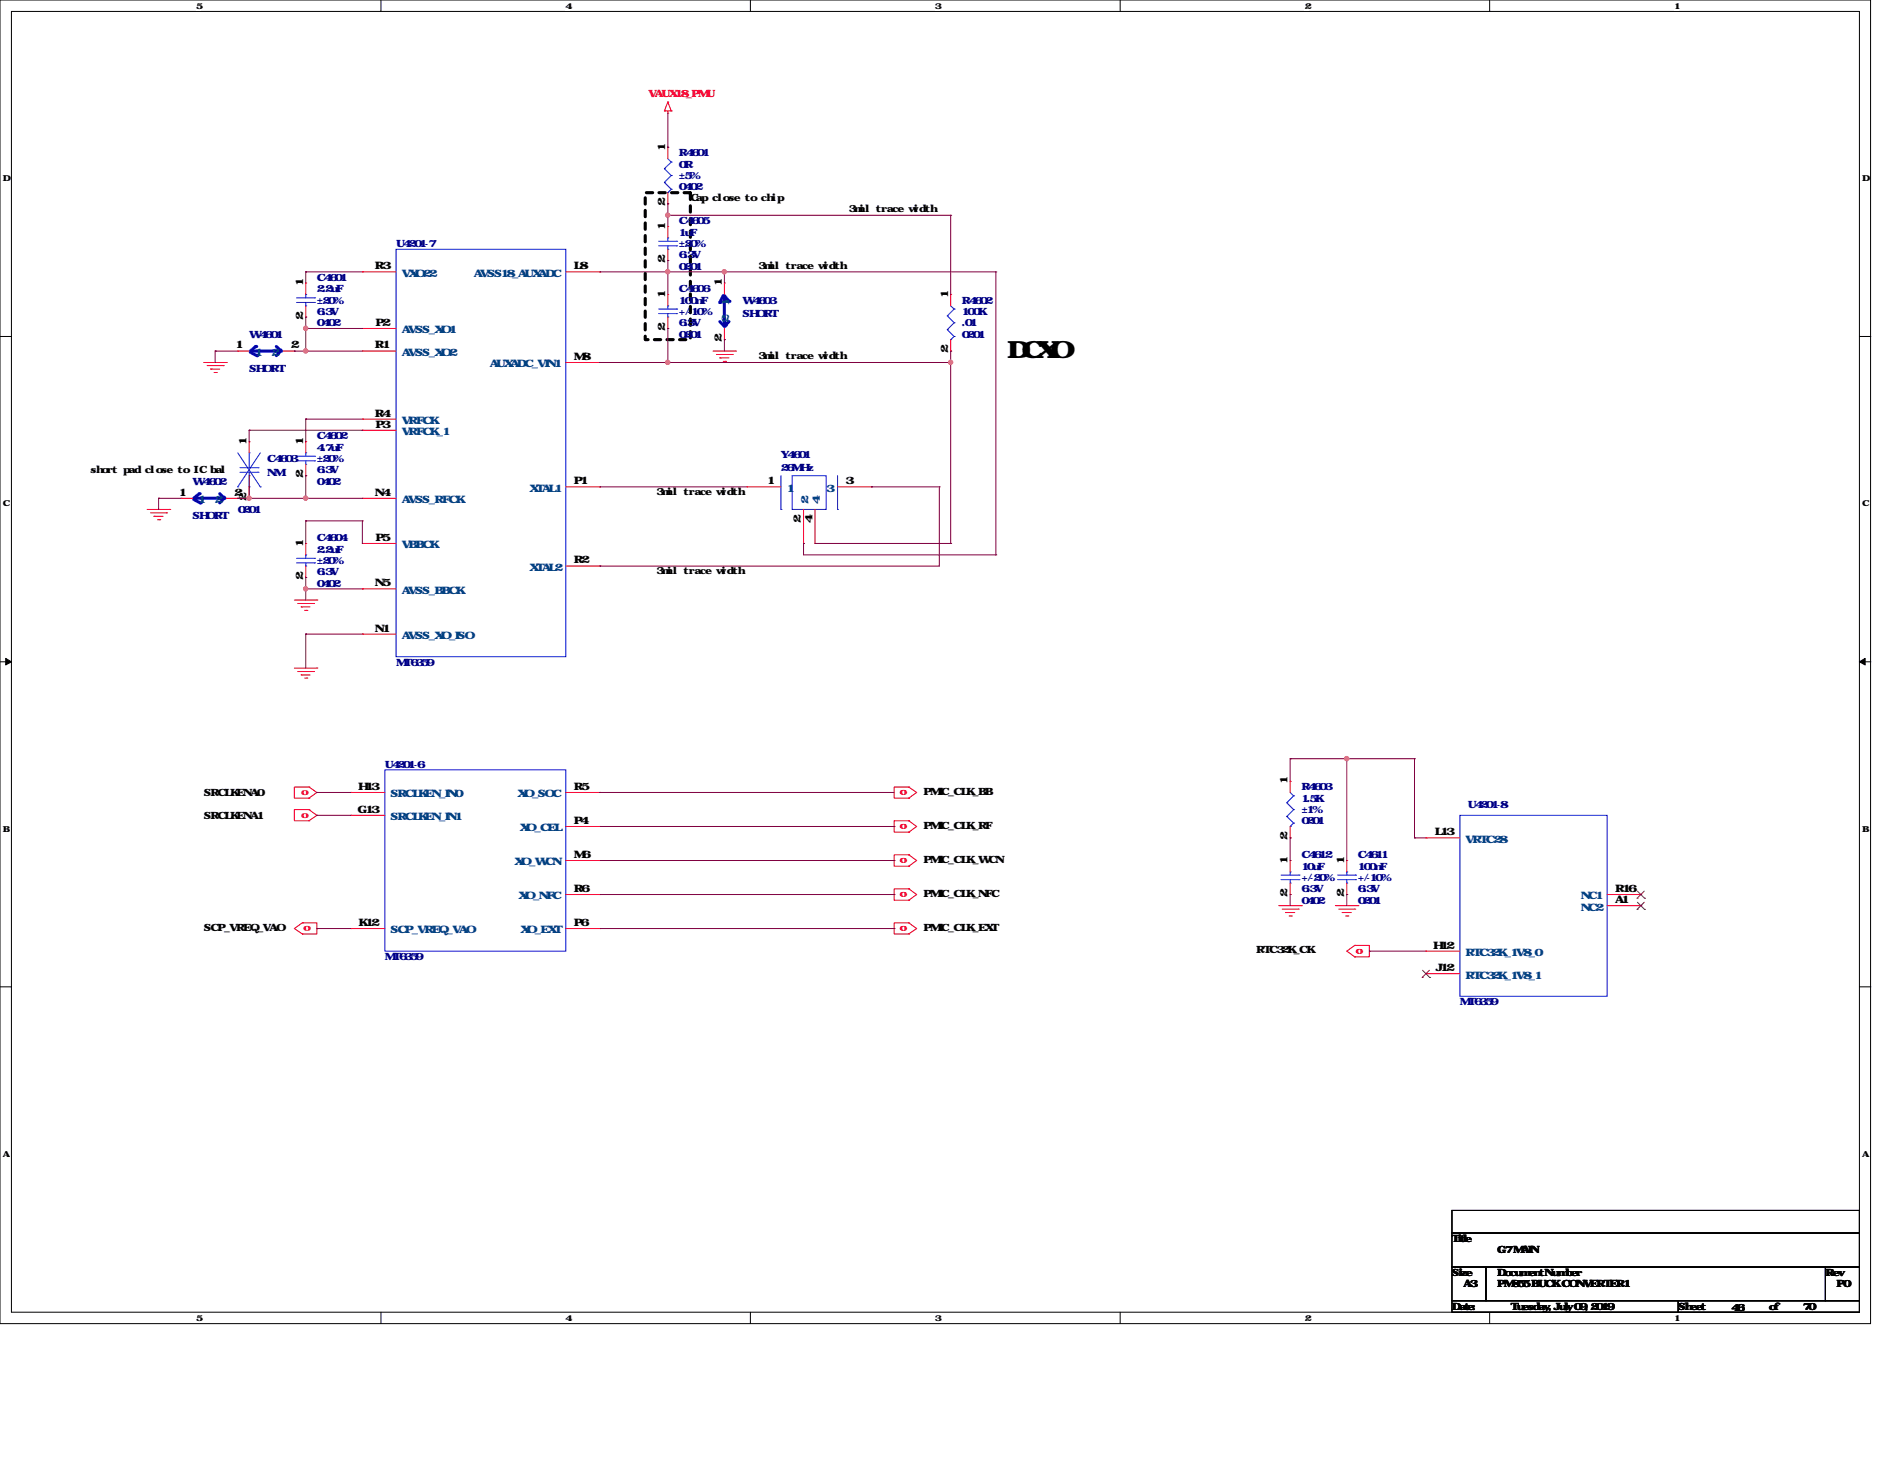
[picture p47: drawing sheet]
<svg xmlns="http://www.w3.org/2000/svg" width="279mm" height="216mm" viewBox="0 0 279 216" stroke-linecap="round" stroke-linejoin="round" font-family="sans-serif">
<defs><g id="words">
<text font-size="3.5" x="149.2" y="53">DCXO</text>
<g font-size="1.5" fill="#f00">
<text x="96.1" y="14.4">VAUX18_PMU</text>
<text x="44.6" y="117.8">o</text>
<text x="134.5" y="117" transform="rotate(-180 134.5 117)">o</text>
<text x="44.6" y="121.1">o</text>
<text x="134.5" y="122" transform="rotate(-180 134.5 122)">o</text>
<text x="134.5" y="127" transform="rotate(-180 134.5 127)">o</text>
<text x="46.1" y="137.1" transform="rotate(-180 46.1 137.1)">o</text>
<text x="134.5" y="132.1" transform="rotate(-180 134.5 132.1)">o</text>
<text x="134.5" y="137.1" transform="rotate(-180 134.5 137.1)">o</text>
<text x="202" y="140.5" transform="rotate(-180 202 140.5)">o</text>
</g>
<g font-size="1.5">
<text x="98.6" y="22.3" transform="rotate(-90 98.6 22.3)">1</text>
<text x="102.3" y="29.8">Cap close to chip</text>
<text x="98.6" y="34" transform="rotate(-90 98.6 34)">1</text>
<text x="98.6" y="30.6" transform="rotate(-90 98.6 30.6)">2</text>
<text x="125.7" y="31.4">3m</text>
<text x="127.3" y="31.4">il trace w</text>
<text x="135.4" y="31.4">idth</text>
<text x="55.5" y="39.9">R3</text>
<text x="85" y="39.9">L8</text>
<text x="98.6" y="38.9" transform="rotate(-90 98.6 38.9)">2</text>
<text x="112.4" y="39.8">3m</text>
<text x="114" y="39.8">il trace w</text>
<text x="122" y="39.8">idth</text>
<text x="44.9" y="47.3" transform="rotate(-90 44.9 47.3)">2</text>
<text x="44.9" y="42.4" transform="rotate(-90 44.9 42.4)">1</text>
<text x="98.6" y="44.1" transform="rotate(-90 98.6 44.1)">1</text>
<text x="106.9" y="42.4" transform="rotate(-90 106.9 42.4)">1</text>
<text x="140.5" y="44.1" transform="rotate(-90 140.5 44.1)">1</text>
<text x="34.9" y="51.6">1</text>
<text x="43.1" y="51.6">2</text>
<text x="55.5" y="51.6">R1</text>
<text x="55.6" y="48.3">P2</text>
<text x="85" y="53.3">M8</text>
<text x="98.6" y="49" transform="rotate(-90 98.6 49)">2</text>
<text x="106.9" y="50.7" transform="rotate(-90 106.9 50.7)">2</text>
<text x="112.4" y="53.2">3m</text>
<text x="114" y="53.2">il trace w</text>
<text x="122" y="53.2">idth</text>
<text x="140.5" y="52.3" transform="rotate(-90 140.5 52.3)">2</text>
<text x="36.5" y="65.9" transform="rotate(-90 36.5 65.9)">1</text>
<text x="44.9" y="65.9" transform="rotate(-90 44.9 65.9)">1</text>
<text x="55.5" y="61.7">R4</text>
<text x="55.6" y="63.3">P3</text>
<text x="13.4" y="70">short pad close to IC bal</text>
<text x="44.9" y="70.8" transform="rotate(-90 44.9 70.8)">2</text>
<text x="85" y="71.7">P1</text>
<text x="113.7" y="71.7">1</text>
<text x="125.3" y="71.7">3</text>
<text x="26.5" y="73.4">1</text>
<text x="34.7" y="73.4">2</text>
<text x="36.5" y="74.1" transform="rotate(-90 36.5 74.1)">2</text>
<text x="55.5" y="73.4">N4</text>
<text x="97.2" y="73.3">3m</text>
<text x="98.9" y="73.3">il trace w</text>
<text x="106.9" y="73.3">idth</text>
<text x="118.7" y="77.5" transform="rotate(-90 118.7 77.5)">2</text>
<text x="120.4" y="77.5" transform="rotate(-90 120.4 77.5)">4</text>
<text x="44.9" y="81" transform="rotate(-90 44.9 81)">1</text>
<text x="55.6" y="80.1">P5</text>
<text x="85" y="83.4">R2</text>
<text x="44.9" y="85.9" transform="rotate(-90 44.9 85.9)">2</text>
<text x="55.5" y="86.8">N5</text>
<text x="97.2" y="85">3m</text>
<text x="98.9" y="85">il trace w</text>
<text x="106.9" y="85">idth</text>
<text x="55.5" y="93.5">N1</text>
<text x="30.2" y="117.9">SRCLKENA0</text>
<text x="53" y="117">H13</text>
<text x="85" y="117">R5</text>
<text x="136.8" y="117.7">PMIC_CLK_BB</text>
<text x="190.8" y="116.2" transform="rotate(-90 190.8 116.2)">1</text>
<text x="30.2" y="121.2">SRCLKENA1</text>
<text x="53" y="120.4">G13</text>
<text x="85" y="122">P4</text>
<text x="136.8" y="122.7">PMIC_CLK_RF</text>
<text x="190.8" y="124.4" transform="rotate(-90 190.8 124.4)">2</text>
<text x="212.6" y="123.7">L13</text>
<text x="85" y="127">M6</text>
<text x="136.8" y="127.8">PMIC_CLK_WCN</text>
<text x="190.8" y="127.9" transform="rotate(-90 190.8 127.9)">1</text>
<text x="199.1" y="127.9" transform="rotate(-90 199.1 127.9)">1</text>
<text x="30.2" y="137.8">SCP_VREQ_VAO</text>
<text x="53.1" y="137.1">K12</text>
<text x="85" y="132.1">R6</text>
<text x="85" y="137.1">P6</text>
<text x="136.8" y="132.8">PMIC_CLK_NFC</text>
<text x="136.8" y="137.8">PMIC_CLK_EXT</text>
<text x="190.8" y="132.8" transform="rotate(-90 190.8 132.8)">2</text>
<text x="199.1" y="132.8" transform="rotate(-90 199.1 132.8)">2</text>
<text x="239.3" y="133.7">A1</text>
<text x="239.3" y="132.1">R16</text>
<text x="186.1" y="141.2">RTC32K_CK</text>
<text x="212.3" y="140.5">H12</text>
<text x="212.6" y="143.8">J12</text>
<text x="215.1" y="183.9">Title</text>
<text x="221.8" y="185.6">G7 MAIN</text>
<text x="215.1" y="189">Size</text>
<text x="216.8" y="190.6">A3</text>
<text x="221.8" y="190.6">PM855 BUCK CONVERTER1</text>
<text x="221.8" y="189">Document Number</text>
<text x="270.4" y="189">Rev</text>
<text x="272.1" y="190.6">P0</text>
<text x="215.1" y="194">Date:</text>
<text x="223.8" y="194">Tuesday, July 09, 2019</text>
<text x="248.6" y="194">Sheet</text>
<text x="256.5" y="194.1">46</text>
<text x="262" y="194">of</text>
<text x="267.1" y="194">70</text>
</g>
<g font-size="1.5" fill="#000080">
<text x="100.6" y="23.2">R4601</text>
<text x="100.6" y="24.8">0R</text>
<text x="100.6" y="26.5">±5%</text>
<text x="100.6" y="28.2">0402</text>
<text x="100.6" y="33.2">C4605</text>
<text x="100.6" y="34.9">1uF</text>
<text x="46.9" y="41.6">C4601</text>
<text x="58.7" y="36.6">U4201-7</text>
<text x="100.6" y="39.9">0201</text>
<text x="100.6" y="38.3">6.3V</text>
<text x="100.6" y="36.6">±20%</text>
<text x="46.9" y="43.3">2.2uF</text>
<text x="46.9" y="46.7">6.3V</text>
<text x="46.9" y="45">±20%</text>
<text x="100.6" y="43.3">C4606</text>
<text x="100.6" y="45">100nF</text>
<text x="100.6" y="46.7">+/-10%</text>
<text x="110" y="45">W4603</text>
<text x="110" y="47">SHORT</text>
<text x="142.5" y="45">R4602</text>
<text x="142.5" y="46.7">100K</text>
<text x="36.9" y="50">W4601</text>
<text x="46.9" y="48.3">0402</text>
<text x="100.6" y="50">0201</text>
<text x="100.6" y="48.3">6.3V</text>
<text x="142.5" y="48.3">.01</text>
<text x="142.5" y="50">0201</text>
<text x="36.9" y="55">SHORT</text>
<text x="46.9" y="65.1">C4602</text>
<text x="28.5" y="71.8">W4602</text>
<text x="39.6" y="68.4">C4603</text>
<text x="39.6" y="70.4">NM</text>
<text x="46.9" y="66.8">4.7uF</text>
<text x="46.9" y="71.8">0402</text>
<text x="46.9" y="70.1">6.3V</text>
<text x="46.9" y="68.4">±20%</text>
<text x="115.7" y="67.8">Y4601</text>
<text x="115.7" y="69.8">26MHz</text>
<text x="28.5" y="76.8">SHORT</text>
<text x="35.2" y="76">0201</text>
<text x="46.9" y="80.2">C4604</text>
<text x="46.9" y="81.8">2.2uF</text>
<text x="46.9" y="83.5">±20%</text>
<text x="46.9" y="86.9">0402</text>
<text x="46.9" y="85.2">6.3V</text>
<text x="58.7" y="98.6">MT6359</text>
<text x="57" y="113.7">U4201-6</text>
<text x="192.8" y="117.1">R4603</text>
<text x="192.8" y="118.7">1.5K</text>
<text x="217.5" y="119.7">U4201-8</text>
<text x="192.8" y="120.4">±1%</text>
<text x="192.8" y="122.1">0201</text>
<text x="192.8" y="127.1">C4612</text>
<text x="192.8" y="128.8">10uF</text>
<text x="192.8" y="130.5">+/-20%</text>
<text x="201.2" y="127.1">C4611</text>
<text x="201.2" y="128.8">100nF</text>
<text x="201.2" y="130.5">+/-10%</text>
<text x="192.8" y="133.8">0402</text>
<text x="192.8" y="132.1">6.3V</text>
<text x="201.2" y="133.8">0201</text>
<text x="201.2" y="132.1">6.3V</text>
<text x="57" y="142.2">MT6359</text>
<text x="216.3" y="148.9">MT6359</text>
</g>
<g font-size="1.5" fill="#004080">
<text x="59.5" y="41">VXO22</text>
<text x="70.2" y="41">AVSS18_AUXADC</text>
<text x="108" y="47.8" transform="rotate(-90 108 47.8)">2</text>
<text x="108" y="45.3" transform="rotate(-90 108 45.3)">1</text>
<text x="37.8" y="52.7">1</text>
<text x="40.2" y="52.7">2</text>
<text x="59.5" y="52.7">AVSS_XO2</text>
<text x="59.5" y="49.4">AVSS_XO1</text>
<text x="72.6" y="54.4">AUXADC_VIN1</text>
<text x="59.5" y="62.8">VRFCK</text>
<text x="59.5" y="64.4">VRFCK_1</text>
<text x="29.4" y="74.5">1</text>
<text x="31.8" y="74.5">2</text>
<text x="59.5" y="74.5">AVSS_RFCK</text>
<text x="78.4" y="72.8">XTAL1</text>
<text x="116.5" y="72.8">1</text>
<text x="119.8" y="74.6" transform="rotate(-90 119.8 74.6)">2</text>
<text x="121.5" y="74.6" transform="rotate(-90 121.5 74.6)">4</text>
<text x="122.4" y="72.8">3</text>
<text x="59.5" y="81.2">VBBCK</text>
<text x="59.5" y="87.9">AVSS_BBCK</text>
<text x="78.4" y="84.5">XTAL2</text>
<text x="59.5" y="94.6">AVSS_XO_ISO</text>
<text x="57.9" y="118.1">SRCLKEN_IN0</text>
<text x="76.7" y="118.1">XO_SOC</text>
<text x="57.9" y="121.5">SRCLKEN_IN1</text>
<text x="77" y="123.1">XO_CEL</text>
<text x="217.1" y="124.8">VRTC28</text>
<text x="76.2" y="128.1">XO_WCN</text>
<text x="76.8" y="133.2">XO_NFC</text>
<text x="234.2" y="134.8">NC2</text>
<text x="234.2" y="133.2">NC1</text>
<text x="57.9" y="138.2">SCP_VREQ_VAO</text>
<text x="77.1" y="138.2">XO_EXT</text>
<text x="217.1" y="141.6">RTC32K_1V8_0</text>
<text x="217.1" y="144.9">RTC32K_1V8_1</text>
</g>
<g font-size="1.2">
<text x="29" y="1.3">5</text>
<text x="83.8" y="1.3">4</text>
<text x="138.5" y="1.3">3</text>
<text x="193.3" y="1.3">2</text>
<text x="248" y="1.3">1</text>
<text x=".4" y="26.8">D</text>
<text x="275.9" y="26.8">D</text>
<text x=".4" y="75">C</text>
<text x="275.9" y="75">C</text>
<text x=".4" y="123.1">B</text>
<text x="275.9" y="123.1">B</text>
<text x=".4" y="171.3">A</text>
<text x="275.9" y="171.3">A</text>
<text x="29" y="195.6">5</text>
<text x="83.8" y="195.6">4</text>
<text x="138.5" y="195.6">3</text>
<text x="193.3" y="195.6">2</text>
<text x="248" y="195.6">1</text>
</g>
</g></defs>
<path d="M0 0h277.1v196h-277.1zM1.7 1.7h273.8v192.6h-273.8z" fill="none" stroke="#000" stroke-width=".15"/>
<g fill="#fff">
<path d="M29 .2h.7v1.3h-.7z"/>
<path d="M29 194.5h.7v1.3h-.7z"/>
</g>
<path d="M56.4 0v1.7M56.4 194.3v1.7" fill="none" stroke="#000" stroke-width=".15"/>
<g fill="#fff">
<path d="M83.8 .2h.6v1.3h-.6z"/>
<path d="M83.8 194.5h.6v1.3h-.6z"/>
</g>
<path d="M111.2 0v1.7M111.2 194.3v1.7" fill="none" stroke="#000" stroke-width=".15"/>
<g fill="#fff">
<path d="M138.5 .2h.6v1.3h-.6z"/>
<path d="M138.5 194.5h.6v1.3h-.6z"/>
</g>
<path d="M165.9 0v1.7M165.9 194.3v1.7" fill="none" stroke="#000" stroke-width=".15"/>
<g fill="#fff">
<path d="M193.3 .2h.6v1.3h-.6z"/>
<path d="M193.3 194.5h.6v1.3h-.6z"/>
</g>
<path d="M220.7 0v1.7M220.7 194.3v1.7" fill="none" stroke="#000" stroke-width=".15"/>
<g fill="#fff">
<path d="M248 .2h.7v1.3h-.7z"/>
<path d="M248 194.5h.7v1.3h-.7z"/>
<path d="M.4 25.7h.9v1.4h-.9z"/>
<path d="M275.9 25.7h.8v1.4h-.8z"/>
<path d="M.4 73.9h.9v1.3h-.9z"/>
<path d="M275.9 73.9h.8v1.3h-.8z"/>
</g>
<path d="M0 49.8h1.7M275.5 49.8h1.7" fill="none" stroke="#000" stroke-width=".15"/>
<g fill="#fff">
<path d="M.4 122h.8v1.4h-.8z"/>
<path d="M275.9 122h.7v1.4h-.7z"/>
</g>
<path d="M0 98h1.7M275.5 98h1.7" fill="none" stroke="#000" stroke-width=".15"/>
<path d="M.8 97.5l.9 .5-.9 .5zM275.5 98l.8-.5v1z" fill="#000" stroke="#000" stroke-width=".15"/>
<g fill="#fff">
<path d="M.4 170.2h.8v1.3h-.8z"/>
<path d="M275.9 170.2h.7v1.3h-.7z"/>
</g>
<path d="M0 146.1h1.7M275.5 146.1h1.7M215.1 179.2h60.4v3.4h-60.4zM215.1 182.6h60.4v5h-60.4zM215.1 187.6h5v5h-5zM215.1 192.6h33.5v1.7h-33.5zM220.1 187.6h50.3v5h-50.3zM248.6 192.6h26.9v1.7h-26.9zM270.4 187.6h5.1v5h-5.1z" fill="none" stroke="#000" stroke-width=".15"/>
<path d="M95.6 28.5h6.7v21.8h-6.7z" fill="none" stroke="#000" stroke-width=".47" stroke-dasharray=".9 .9"/>
<g fill="none" stroke="#f00" stroke-width=".15">
<path d="M98.4 16.4h.1M98.4 16.4h1M98.9 16.8h.1M98.9 15.1h.1M98.9 16.4v.4M98.9 15.1l.5 1.3M98.9 15.1l-.5 1.3M99.4 16.4h.1M30.2 53.7h3.3M30.7 54.1h2.4M31.2 54.7h.1M31.2 54.7h1.4"/>
<path d="M31.7 55.2h.3M32 55.2h.1M33.1 54.1h.1M33.5 53.7h.1M105.6 52h3.4M106.1 52.5h2.4M106.6 53h.1M106.6 53h1.4M107.1 53.5h.4M107.5 53.5h.1M108.5 52.5h.1M109 52h.1"/>
<path d="M21.8 75.4h3.3M22.3 75.9h2.4M22.8 76.5h.1M22.8 76.5h1.4M23.3 77h.4M23.7 77h.1M24.7 75.9h.1M25.1 75.4h.1M45.3 65.4h.1M45.3 70.4h.1M45.3 65.4v1.7M45.3 68.7v1.7"/>
<path d="M110.7 72.1h.1M110.7 72.1h5M119 75.4v5.1M120.7 75.4v5.1M124.1 72.1h5M129.1 72.1h.1M43.6 88.9h3.3M43.6 98.9h3.3M44.1 89.4h2.3M44.1 99.4h2.3M44.6 89.9h.1M44.6 99.9h.1"/>
<path d="M44.6 89.9h1.3M44.6 99.9h1.3M45.1 90.4h.4M45.5 90.4h.1M46.4 89.4h.1M46.4 99.4h.1M46.9 88.9h.1M46.9 98.9h.1M119 80.5h.1M120.7 80.5h.1M45.1 100.4h.4M45.5 100.4h.1"/>
<path d="M45.8 116.5h.1M45.8 118.2h.1M45.8 116.5h-2.2v1.7h2.2M45.8 119.9h.1M45.8 119.9h-2.2v1.6h2.2M45.8 116.5l1.1 .8-1.1 .9M45.8 119.9l1.1 .8-1.1 .8M52 117.3h.1M52 117.3h5M83.8 117.3h5.1M88.9 117.3h.1M134.6 118.2h.1"/>
<path d="M134.6 116.5h.1M134.6 116.5h-2.1v1.7h2.1M134.6 116.5l1.2 .8-1.2 .9M44.8 138.3h.1M44.8 136.7h.1M44.8 136.7h2.1v1.6h-2.1M44.8 136.7l-1.2 .8 1.2 .8M45.8 121.5h.1M52 120.7h.1M52 137.5h.1M52 120.7h5M52 137.5h5"/>
<path d="M83.8 132.5h5.1M83.8 122.4h5.1M83.8 127.4h5.1M83.8 137.5h5.1M88.9 132.5h.1M88.9 122.4h.1M88.9 127.4h.1M88.9 137.5h.1M134.6 123.2h.1M134.6 121.5h.1M134.6 121.5h-2.1v1.7h2.1M134.6 128.3h.1"/>
<path d="M134.6 126.6h.1M134.6 126.6h-2.1v1.7h2.1M134.6 133.3h.1M134.6 131.6h.1M134.6 131.6h-2.1v1.7h2.1M134.6 138.3h.1M134.6 136.7h.1M134.6 136.7h-2.1v1.6h2.1M134.6 121.5l1.2 .9-1.2 .8M134.6 126.6l1.2 .8-1.2 .9M134.6 131.6l1.2 .9-1.2 .8M134.6 136.7l1.2 .8-1.2 .8"/>
<path d="M189.4 134.1h3.4M189.9 134.6h2.4M190.5 135.1h.1M190.5 135.1h1.3M191 135.6h.3M191.3 135.6h.1M192.3 134.6h.1M192.8 134.1h.1M197.8 134.1h3.4M198.3 134.6h2.4M198.8 135.1h.1M198.8 135.1h1.4"/>
<path d="M199.3 135.6h.4M199.5 127.4h.1M199.5 132.5h.1M199.5 127.4v1.7M199.5 130.8v1.7M199.7 135.6h.1M200.7 134.6h.1M200.7 140h.1M200.7 140h2.2v1.7h-2.2M200.7 140l-1.2 .8 1.2 .9M201.2 134.1h.1M200.7 141.7h.1"/>
</g>
<g fill="none" stroke="#00f" stroke-width=".15">
<path d="M43.9 67.6h2.7M43.9 68.2h2.7M45.3 67.1h.1M45.3 68.7h.1M45.3 67.1v.5M45.3 68.2v.5M46.6 67.6h.1M46.6 68.2h.1M115.7 75.4h.1M115.7 70.4v5M117.3 70.4h5.1v5h-5.1zM124.1 75.4h.1"/>
<path d="M124.1 70.4v5M57 114h26.8v26.8h-26.8zM198.2 129.6h2.6M198.2 130.3h2.6M199.5 129.1h.1M199.5 130.8h.1M199.5 129.1v.5M199.5 130.3v.5M200.8 129.6h.1M200.8 130.3h.1"/>
</g>
<path d="M40.9 51.3l.5 .5" fill="none" stroke="#00f" stroke-width=".47"/>
<circle cx="41.4" cy="51.8" r=".23" fill="#00f"/>
<path d="M41.6 52l-.7 .7" fill="none" stroke="#00f" stroke-width=".47"/>
<circle cx="41.6" cy="52" r=".23" fill="#00f"/>
<path d="M37.4 52h3.7" fill="none" stroke="#00f" stroke-width=".47"/>
<circle cx="41.1" cy="52" r=".23" fill="#00f"/>
<path d="M37.9 51.3l-.8 .7" fill="none" stroke="#00f" stroke-width=".47"/>
<circle cx="37.9" cy="51.3" r=".23" fill="#00f"/>
<path d="M37.1 52.2l1 .5" fill="none" stroke="#00f" stroke-width=".47"/>
<circle cx="38.1" cy="52.7" r=".23" fill="#00f"/>
<g fill="none" stroke="#f00" stroke-width=".15">
<path d="M98.9 21.8h.1M98.9 30.2h.1M98.9 33.5h.1M98.9 38.6h.1M98.9 21.8v1.7M98.9 28.5v1.7M98.9 33.5v1.7M98.9 36.9v1.7M35.2 52h.1M35.2 52h1.7M41.9 52h1.7M43.6 52h.1"/>
<path d="M98.9 43.6h.1M98.9 48.6h.1M98.9 43.6v1.7M98.9 46.9v1.7M36.9 65.4h.1M36.9 73.8h.1M36.9 65.4v1.7M36.9 72.1v1.7M191.1 115.7h.1M191.1 115.7v1.6M191.1 124.1h.1M191.1 122.4v1.7"/>
<path d="M211.2 124.1h.1M211.2 124.1h5.1M238.1 134.1h5M238.1 132.5h5M243.1 134.1h.1M243.1 132.5h.1M211.2 140.8h.1M211.2 144.2h.1M211.2 140.8h5.1M211.2 144.2h5.1"/>
</g>
<g fill="none" stroke="#00f" stroke-width=".15">
<path d="M97.6 35.7h2.6M97.6 36.4h2.6M98.4 25h.1M98.4 27h.1M98.4 25l1 1M98.4 27l1 1M98.9 28.5h.1M98.9 35.2h.1M98.9 36.9h.1M98.9 35.2v.5M98.9 36.4v.5M98.9 23.5l.5 .5"/>
<path d="M99.4 24h.1M99.4 26h.1M99.4 28h.1M99.4 24l-1 1M99.4 26l-1 1M99.4 28l-.5 .5M100.2 35.7h.1M100.2 36.4h.1M97.6 45.8h2.6M97.6 46.4h2.6M98.9 45.3h.1M98.9 46.9h.1"/>
<path d="M98.9 45.3v.5M98.9 46.4v.5M100.2 45.8h.1M100.2 46.4h.1M35.2 72.1h.1M35.2 67.1l3.4 5M35.6 69.3h2.6M35.6 69.9h2.6M36.9 67.1h.1M36.9 72.1h.1M36.9 67.1v2.2M36.9 69.9v2.2"/>
<path d="M38.2 69.3h.1M38.2 69.9h.1M38.6 72.1h.1M38.6 67.1l-3.4 5M190.6 118.9h.1M190.6 118.9l1 1M191.1 117.3l.5 .6M191.6 117.9h.1M191.6 119.9h.1M191.6 117.9l-1 1M191.6 119.9l-1 1M190.6 120.9h.1"/>
<path d="M190.6 120.9l1 1M191.1 122.4h.1M191.6 121.9h.1M191.6 121.9l-.5 .5M216.3 120.7h21.8v26.8h-21.8z"/>
</g>
<path d="M242.5 134.7h.1M242.5 133h.1M242.6 133.6l1 1.1M242.6 132l1 1M243.6 133.6l-1.1 1.1M243.6 132l-1.1 1M243.6 134.7h.1M243.6 133h.1M210.7 144.7h.1M210.7 143.7l1.1 1M211.8 143.7l-1.1 1M211.8 144.7h.1" fill="none" stroke="#804000" stroke-width=".15"/>
<path d="M32.6 73.1l.5 .5" fill="none" stroke="#00f" stroke-width=".47"/>
<circle cx="33.1" cy="73.6" r=".23" fill="#00f"/>
<path d="M33.2 73.8l-.6 .7" fill="none" stroke="#00f" stroke-width=".47"/>
<circle cx="33.2" cy="73.8" r=".23" fill="#00f"/>
<path d="M29 73.8h3.7" fill="none" stroke="#00f" stroke-width=".47"/>
<circle cx="32.7" cy="73.8" r=".23" fill="#00f"/>
<path d="M29.5 73.1l-.8 .7" fill="none" stroke="#00f" stroke-width=".47"/>
<circle cx="29.5" cy="73.1" r=".23" fill="#00f"/>
<path d="M28.7 74l1 .5" fill="none" stroke="#00f" stroke-width=".47"/>
<circle cx="29.7" cy="74.5" r=".23" fill="#00f"/>
<path d="M26.8 73.8h.1M26.8 73.8h1.7M33.5 73.8h1.7M35.2 73.8h.1" fill="none" stroke="#f00" stroke-width=".15"/>
<path d="M108 47.6l-.5 .5" fill="none" stroke="#00f" stroke-width=".47"/>
<circle cx="107.5" cy="48.1" r=".23" fill="#00f"/>
<path d="M106.6 47.6l.7 .7" fill="none" stroke="#00f" stroke-width=".47"/>
<circle cx="107.3" cy="48.3" r=".23" fill="#00f"/>
<path d="M107.3 44.1v3.7" fill="none" stroke="#00f" stroke-width=".47"/>
<circle cx="107.3" cy="47.8" r=".23" fill="#00f"/>
<path d="M107.3 43.8l.7 .8" fill="none" stroke="#00f" stroke-width=".47"/>
<circle cx="108" cy="44.6" r=".23" fill="#00f"/>
<path d="M107.1 43.8l-.5 1" fill="none" stroke="#00f" stroke-width=".47"/>
<circle cx="106.6" cy="44.8" r=".23" fill="#00f"/>
<g fill="none" stroke="#f00" stroke-width=".15">
<path d="M45.3 41.9h.1M45.3 46.9h.1M45.3 41.9v1.7M45.3 45.3v1.6M53.7 52h.1M53.7 48.6h.1M53.7 40.3h.1M53.7 52h5M53.7 40.3h5M53.7 48.6h5M83.8 53.7h5.1M83.8 40.3h5.1"/>
<path d="M88.9 53.7h.1M88.9 40.3h.1M107.3 41.9h.1M107.3 50.3h.1M107.3 41.9v1.7M107.3 48.6v1.7M140.8 43.6h.1M140.8 52h.1M140.8 43.6v1.7M140.8 50.3v1.7M53.7 73.8h.1M53.7 62.1h.1"/>
<path d="M53.7 63.7h.1M53.7 73.8h5M53.7 62.1h5M53.7 63.7h5M83.8 72.1h5.1M88.9 72.1h.1M45.3 80.5h.1M45.3 85.5h.1M45.3 80.5v1.7M45.3 83.8v1.7M53.7 87.2h.1M53.7 93.9h.1"/>
<path d="M53.7 80.5h.1M53.7 87.2h5M53.7 93.9h5M53.7 80.5h5M83.8 83.8h5.1M88.9 83.8h.1M191.1 127.4h.1M191.1 132.5h.1M191.1 127.4v1.7M191.1 130.8v1.7"/>
</g>
<g fill="none" stroke="#00f" stroke-width=".15">
<path d="M58.7 36.9h25.1v60.3h-25.1zM43.9 44.1h2.7M43.9 44.8h2.7M45.3 43.6h.1M45.3 45.3h.1M45.3 43.6v.5M45.3 44.8v.5M46.6 44.1h.1M46.6 44.8h.1M140.3 46.8h.1M140.3 48.8h.1M140.3 46.8l1.1 1"/>
<path d="M140.3 48.8l1.1 1M140.8 50.3h.1M140.8 45.3l.6 .5M141.4 45.8h.1M141.4 47.8h.1M141.4 49.8h.1M141.4 45.8l-1.1 1M141.4 47.8l-1.1 1M141.4 49.8l-.6 .5M43.9 82.7h2.7M43.9 83.4h2.7M45.3 82.2h.1"/>
<path d="M45.3 83.8h.1M45.3 82.2v.5M45.3 83.4v.4M46.6 82.7h.1M46.6 83.4h.1M189.8 129.6h2.6M189.8 130.3h2.6M191.1 129.1h.1M191.1 130.8h.1M191.1 129.1v.5M191.1 130.3v.5M192.4 129.6h.1"/>
<path d="M192.4 130.3h.1"/>
</g>
<g fill="none" stroke="#800040" stroke-width=".15">
<path d="M98.9 16.8v5M98.9 38.6h.1M98.9 30.2h.1M98.9 31.9h.1M98.9 21.8h.1M98.9 30.2v3.3M98.9 38.6v5M98.9 31.9h41.9M140.8 31.9h.1M140.8 31.9v11.7M31.9 52h.1M31.9 52h3.3"/>
<path d="M31.9 52v1.7M43.6 52h.1M43.6 52h10.1M45.3 40.3h.1M45.3 46.9h.1M45.3 48.6h.1M45.3 52h.1M45.3 40.3v1.6M45.3 46.9v5.1M45.3 40.3h8.4M45.3 48.6h8.4M88.9 40.3h.1"/>
<path d="M88.9 53.7h.1M88.9 40.3h58.6M88.9 53.7h51.9M98.9 40.3h.1M98.9 48.6h.1M98.9 53.7h.1M98.9 48.6v5.1M107.3 50.3h.1M107.3 40.3h.1M107.3 40.3v1.6M107.3 50.3v1.7M140.8 53.7h.1"/>
<path d="M140.8 52h.1M140.8 52v28.5M147.5 40.3h.1M147.5 40.3v41.9M23.5 73.8h.1M23.5 73.8h3.3M23.5 73.8v1.6M35.2 73.8h.1M35.2 73.8h18.5M36.9 63.7h.1M36.9 70.4h.1M36.9 73.8h.1"/>
<path d="M36.9 63.7h16.8M36.9 63.7v1.7M36.9 70.4v3.4M45.3 62.1h.1M45.3 70.4h.1M45.3 73.8h.1M45.3 77.1h.1M45.3 62.1v3.3M45.3 70.4v3.4M45.3 77.1v3.4M45.3 62.1h8.4M45.3 77.1h8.4"/>
<path d="M53.7 77.1h.1M53.7 77.1v3.4M88.9 72.1h.1M88.9 72.1h21.8M129.1 72.1h.1M129.1 72.1h10M139.1 72.1h.1M139.1 72.1v11.7h-50.2M45.3 87.2h.1M45.3 85.5h.1M45.3 93.9h.1M45.3 85.5v3.4"/>
<path d="M45.3 93.9v5M45.3 87.2h8.4M45.3 93.9h8.4M88.9 83.8h.1M119 80.5h.1M119 80.5v1.7h28.5M120.7 80.5h20.1M140.8 80.5h.1M147.5 82.2h.1M46.9 117.3h.1M46.9 117.3h5.1M88.9 117.3h.1"/>
<path d="M88.9 117.3h43.6M191.1 112.4h.1M191.1 112.4v3.3M191.1 112.4h18.4M199.5 112.4h.1M199.5 112.4v15M209.5 112.4h.1M209.5 112.4v11.7M46.9 120.7h.1M46.9 137.5h.1M46.9 120.7h5.1M46.9 137.5h5.1"/>
<path d="M88.9 137.5h43.6M88.9 122.4h43.6M88.9 127.4h43.6M88.9 132.5h43.6M132.5 122.4h.1M132.5 127.4h.1M132.5 132.5h.1M132.5 137.5h.1M191.1 124.1h.1M191.1 132.5h.1M191.1 124.1v3.3M191.1 132.5v1.6"/>
<path d="M199.5 132.5h.1M199.5 132.5v1.6M209.5 124.1h.1M209.5 124.1h1.7M202.9 140.8h.1M202.9 140.8h8.3"/>
</g>
<g fill="#f0f" stroke="#f0f" stroke-width=".15">
<circle cx="45.3" cy="52" r=".32"/>
<circle cx="45.3" cy="48.6" r=".32"/>
<circle cx="45.3" cy="73.8" r=".32"/>
<circle cx="36.9" cy="73.8" r=".32"/>
<circle cx="45.3" cy="87.2" r=".32"/>
<circle cx="98.9" cy="40.2" r=".32"/>
<circle cx="98.9" cy="31.9" r=".32"/>
<circle cx="140.8" cy="53.7" r=".32"/>
<circle cx="98.9" cy="53.7" r=".32"/>
<circle cx="107.3" cy="40.2" r=".32"/>
<circle cx="199.5" cy="112.3" r=".32"/>
</g>
<use href="#words"/>
</svg>
